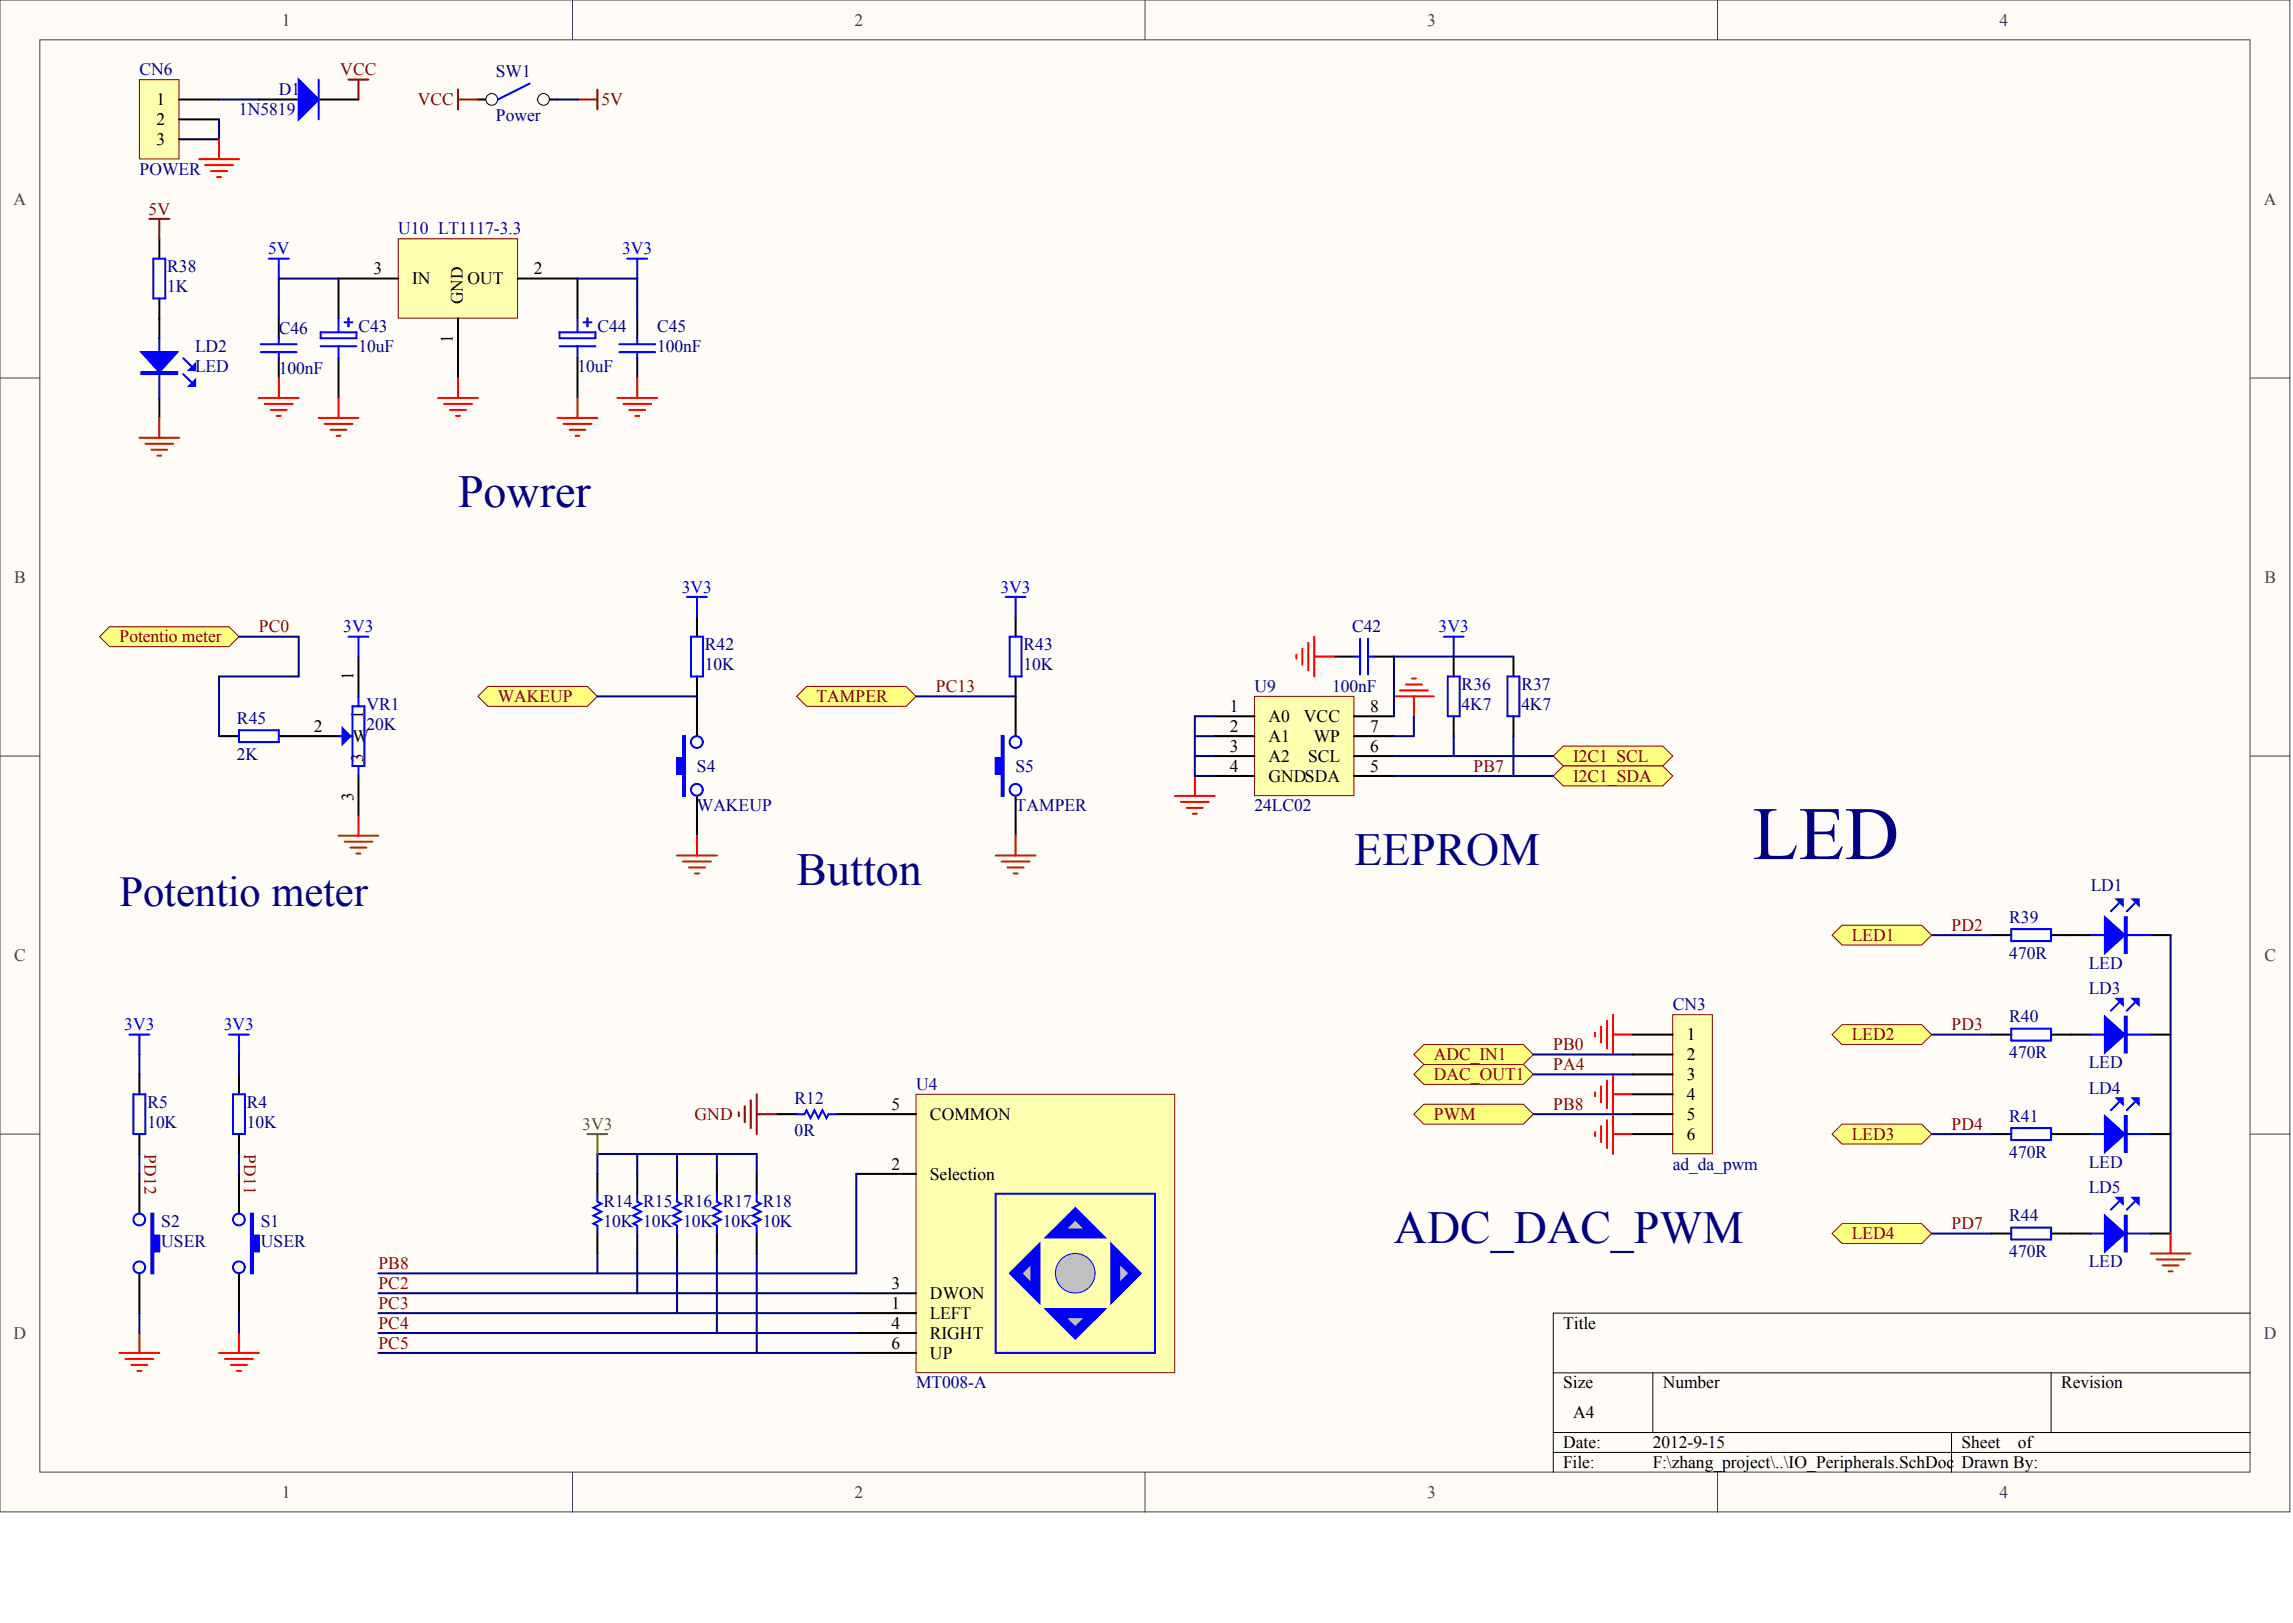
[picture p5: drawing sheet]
<svg xmlns="http://www.w3.org/2000/svg" width="840mm" height="594mm" viewBox="0 0 840 594" stroke-linecap="round" stroke-linejoin="round" font-family="sans-serif">
<defs><g id="words">
<text font-size="27.6" fill="#000080" x="641.7" y="314.4">LED</text>
<g font-size="16.8" fill="#000080">
<text x="167.7" y="185.4">Powrer</text>
<text x="495.8" y="316.5">EEPROM</text>
<text x="291.7" y="323.8">Button</text>
<text x="510.4" y="454.9">ADC_DAC_PWM</text>
</g>
<text font-size="15.6" fill="#000080" x="43.7" y="331.5">Potentio meter</text>
<g font-size="6.4" fill="#404040">
<text x="103.2" y="9.4">1</text>
<text x="312.9" y="9.4">2</text>
<text x="522.5" y="9.4">3</text>
<text x="732.2" y="9.4">4</text>
<text x="5" y="74.9">A</text>
<text x="828.9" y="74.9">A</text>
<text x="5.2" y="213.3">B</text>
<text x="829.1" y="213.3">B</text>
<text x="5.2" y="351.6">C</text>
<text x="829.1" y="351.6">C</text>
<text x="5" y="490">D</text>
<text x="828.9" y="490">D</text>
<text x="103.2" y="548.3">1</text>
<text x="312.9" y="548.3">2</text>
<text x="522.5" y="548.3">3</text>
<text x="732.2" y="548.3">4</text>
</g>
<g font-size="6.4" fill="#000080">
<text x="51" y="27.6">CN6</text>
<text x="181.6" y="28.3">SW1</text>
<text x="102.1" y="34.9">D1</text>
<text x="87.5" y="42.1">1N5819</text>
<text x="181.6" y="44.3">Power</text>
<text x="51" y="64">POWER</text>
<text x="145.8" y="85.8">U10 LT1117-3.3</text>
<text x="61.2" y="99.7">R38</text>
<text x="61.2" y="106.9">1K</text>
<text x="102.1" y="122.2">C46</text>
<text x="131.2" y="121.5">C43</text>
<text x="218.7" y="121.5">C44</text>
<text x="240.6" y="121.5">C45</text>
<text x="71.5" y="128.8">LD2</text>
<text x="131.2" y="128.8">10uF</text>
<text x="240.6" y="128.8">100nF</text>
<text x="71.5" y="136.1">LED</text>
<text x="102.1" y="136.8">100nF</text>
<text x="211.5" y="136.1">10uF</text>
<text x="495.1" y="231.5">C42</text>
<text x="258.1" y="238">R42</text>
<text x="374.8" y="238">R43</text>
<text x="258.1" y="245.3">10K</text>
<text x="374.8" y="245.3">10K</text>
<text x="459.4" y="253.3">U9</text>
<text x="487.8" y="253.3">100nF</text>
<text x="535.2" y="252.6">R36</text>
<text x="557.1" y="252.6">R37</text>
<text x="134.2" y="259.9">VR1</text>
<text x="535.2" y="259.9">4K7</text>
<text x="557.1" y="259.9">4K7</text>
<text x="86.8" y="265">R45</text>
<text x="134.2" y="267.2">20K</text>
<text x="86.8" y="278.1">2K</text>
<text x="255.2" y="282.5">S4</text>
<text x="371.9" y="282.5">S5</text>
<text x="255.2" y="297">WAKEUP</text>
<text x="371.9" y="297">TAMPER</text>
<text x="459.4" y="297">24LC02</text>
<text x="765.6" y="326.2">LD1</text>
<text x="735.7" y="337.8">R39</text>
<text x="735.7" y="350.9">470R</text>
<text x="764.9" y="354.6">LED</text>
<text x="764.9" y="364">LD3</text>
<text x="612.5" y="369.8">CN3</text>
<text x="735.7" y="374.2">R40</text>
<text x="735.7" y="387.3">470R</text>
<text x="764.9" y="391">LED</text>
<text x="335.4" y="399">U4</text>
<text x="764.9" y="400.4">LD4</text>
<text x="54" y="405.5">R5</text>
<text x="90.4" y="405.5">R4</text>
<text x="290.9" y="404.1">R12</text>
<text x="54" y="412.8">10K</text>
<text x="90.4" y="412.8">10K</text>
<text x="735.7" y="410.6">R41</text>
<text x="290.9" y="415.7">0R</text>
<text x="735.7" y="423.7">470R</text>
<text x="612.5" y="428.1">ad_da_pwm</text>
<text x="764.9" y="427.4">LED</text>
<text x="764.9" y="436.8">LD5</text>
<text x="220.9" y="441.9">R14 R15 R16 R17 R18</text>
<text x="59.1" y="449.2">S2</text>
<text x="95.5" y="449.2">S1</text>
<text x="220.9" y="449.2">10K</text>
<text x="235.5" y="449.2">10K</text>
<text x="250.1" y="449.2">10K</text>
<text x="264.7" y="449.2">10K</text>
<text x="279.3" y="449.2">10K</text>
<text x="735.7" y="447">R44</text>
<text x="59.1" y="456.5">USER</text>
<text x="95.5" y="456.5">USER</text>
<text x="735.7" y="460.2">470R</text>
<text x="764.9" y="463.8">LED</text>
<text x="335.4" y="508.2">MT008-A</text>
</g>
<g font-size="6.4" fill="#800000">
<text x="124.6" y="27.6">VCC</text>
<text x="153" y="38.5">VCC</text>
<text x="220.2" y="38.5">5V</text>
<text x="54.4" y="78.5">5V</text>
<text x="94.8" y="231.5">PC0</text>
<text x="43.7" y="235.1">Potentio meter</text>
<text x="182.3" y="257">WAKEUP</text>
<text x="299" y="257">TAMPER</text>
<text x="342.7" y="253.3">PC13</text>
<text x="576" y="278.8">I2C1_SCL</text>
<text x="539.6" y="282.5">PB7</text>
<text x="576" y="286.1">I2C1_SDA</text>
<text x="714.6" y="340.7">PD2</text>
<text x="678.1" y="344.4">LED1</text>
<text x="714.6" y="377.1">PD3</text>
<text x="678.1" y="380.8">LED2</text>
<text x="525" y="388.1">ADC_IN1</text>
<text x="568.7" y="384.4">PB0</text>
<text x="525" y="395.3">DAC_OUT1</text>
<text x="568.7" y="391.7">PA4</text>
<text x="568.7" y="406.3">PB8</text>
<text x="254.3" y="409.9">GND</text>
<text x="525" y="409.9">PWM</text>
<text x="714.6" y="413.5">PD4</text>
<text x="678.1" y="417.2">LED3</text>
<text x="714.6" y="450">PD7</text>
<text x="678.1" y="453.6">LED4</text>
<text x="138.5" y="464.5">PB8</text>
<text x="138.5" y="471.8">PC2</text>
<text x="138.5" y="479.1">PC3</text>
<text x="138.5" y="486.4">PC4</text>
<text x="138.5" y="493.7">PC5</text>
</g>
<g font-size="6.4">
<text x="57.3" y="38.5">1</text>
<text x="57.3" y="45.8">2</text>
<text x="57.3" y="53.1">3</text>
<text x="136.8" y="100.4">3</text>
<text x="195.4" y="100.4">2</text>
<text x="150.9" y="104">IN</text>
<text x="171.2" y="104">OUT</text>
<text x="450.3" y="260.6">1</text>
<text x="501.7" y="260.6">8</text>
<text x="114.9" y="267.9">2</text>
<text x="450.3" y="267.9">2</text>
<text x="464.5" y="264.3">A0</text>
<text x="477.5" y="264.3">VCC</text>
<text x="501.7" y="267.9">7</text>
<text x="129.1" y="271.5">W</text>
<text x="450.3" y="275.2">3</text>
<text x="464.5" y="271.5">A1</text>
<text x="481" y="271.5">WP</text>
<text x="501.7" y="275.2">6</text>
<text x="464.5" y="278.8">A2</text>
<text x="479.1" y="278.8">SCL</text>
<text x="450.3" y="282.5">4</text>
<text x="464.5" y="286.1">GNDSDA</text>
<text x="501.7" y="282.5">5</text>
<text x="617.6" y="380.8">1</text>
<text x="617.6" y="388.1">2</text>
<text x="617.6" y="395.3">3</text>
<text x="326.4" y="406.3">5</text>
<text x="617.6" y="402.6">4</text>
<text x="340.5" y="409.9">COMMON</text>
<text x="617.6" y="409.9">5</text>
<text x="617.6" y="417.2">6</text>
<text x="326.4" y="428.1">2</text>
<text x="340.5" y="431.8">Selection</text>
<text x="326.4" y="471.8">3</text>
<text x="326.4" y="479.1">1</text>
<text x="340.5" y="475.4">DWON</text>
<text x="340.5" y="482.7">LEFT</text>
<text x="326.4" y="486.4">4</text>
<text x="340.5" y="490">RIGHT</text>
<text x="572.4" y="486.4">Title</text>
<text x="326.4" y="493.7">6</text>
<text x="340.5" y="497.3">UP</text>
<text x="572.4" y="508.2">Size</text>
<text x="608.9" y="508.2">Number</text>
<text x="754.7" y="508.2">Revision</text>
<text x="576" y="519.1">A4</text>
<text x="572.4" y="530.1">Date:</text>
<text x="605.2" y="530.1">2012-9-15</text>
<text x="718.2" y="530.1">Sheet</text>
<text x="738.8" y="530.1">of</text>
<text x="572.4" y="537.3">File:</text>
<text x="605.2" y="537.3">F:\zhang_project\..\IO_Peripherals.SchDoc</text>
<text x="718.2" y="537.3">Drawn By:</text>
</g>
<g font-size="6.4" fill="#00f">
<text x="98.1" y="93.1">5V</text>
<text x="227.8" y="93.1">3V3</text>
<text x="249.7" y="216.9">3V3</text>
<text x="366.3" y="216.9">3V3</text>
<text x="125.7" y="231.5">3V3</text>
<text x="526.7" y="231.5">3V3</text>
<text x="45.5" y="377.1">3V3</text>
<text x="82" y="377.1">3V3</text>
</g>
<text font-size="6.4" fill="#00bf00" x="213.2" y="413.5">3V3</text>
<g font-size="6.3">
<text x="169.5" y="111.4" transform="rotate(-90 169.5 111.4)">GND</text>
<text x="165.8" y="125.6" transform="rotate(-90 165.8 125.6)">1</text>
<text x="129.4" y="249.1" transform="rotate(-90 129.4 249.1)">1</text>
<text x="133" y="263.3" transform="rotate(-90 133 263.3)">1</text>
<text x="133" y="278.9" transform="rotate(-90 133 278.9)">3</text>
<text x="129.4" y="293.1" transform="rotate(-90 129.4 293.1)">3</text>
</g>
<g font-size="6.3" fill="#800000">
<text x="52.9" y="422.4" transform="rotate(90 52.9 422.4)">PD12</text>
<text x="89.4" y="422.4" transform="rotate(90 89.4 422.4)">PD11</text>
</g>
</g></defs>
<g fill="#fffcf8" stroke="#404040" stroke-width=".37">
<path d="M0 0h838.5v553.4h-838.5z"/>
<path d="M14.6 14.6h809.3v524.2h-809.3z"/>
</g>
<path d="M209.6 0v14.6M419.3 0v14.6M628.9 0v14.6M0 138.4h14.6M824 138.4h14.5M0 276.7h14.6M824 276.7h14.5M0 415.1h14.6M824 415.1h14.5M209.6 538.9v14.6M419.3 538.9v14.6M628.9 538.9v14.6" fill="none" stroke="#404040" stroke-width=".37"/>
<path d="M824 480.7h-255.3v58.2M568.7 502.5h255.3M605.2 502.5v21.9M751 502.5v21.9M568.7 524.4h255.3M568.7 531.6h255.3M714.6 524.4v14.5" fill="none" stroke="#000" stroke-width=".37"/>
<path d="M729.2 342.3h7.3M751 342.3h14.6M787.5 342.3h7.3M729.2 378.7h7.3M751 378.7h14.6M787.5 378.7h7.3M729.2 415.1h7.3M751 415.1h14.6M787.5 415.1h7.3M729.2 451.5h7.3M751 451.5h14.6M787.5 451.5h7.3" fill="none" stroke="#000" stroke-width=".73"/>
<g fill="none" stroke="#00f" stroke-width=".73">
<path d="M775.8 330.6l-2.9 3M781.7 330.6l-3 3M736.5 340.1h14.5v4.4h-14.5zM765.6 342.3h21.9M736.5 376.5h14.5v4.4h-14.5zM765.6 378.7h21.9M775.8 367.1l-2.9 2.9M781.7 367.1l-3 2.9M736.5 412.9h14.5v4.4h-14.5zM765.6 415.1h21.9M775.8 403.5l-2.9 2.9M781.7 403.5l-3 2.9"/>
<path d="M775.8 439.9l-2.9 2.9M781.7 439.9l-3 2.9M736.5 449.3h14.5v4.4h-14.5zM765.6 451.5h21.9"/>
</g>
<g fill="#00f" stroke="#00f" stroke-width=".73">
<path d="M770.7 335.7l7.3 6.6-7.3 6.5z"/>
<path d="M780.9 329.2h2.2v2.2z"/>
<path d="M775.1 329.2h2.2v2.2z"/>
<path d="M770.7 372.2l7.3 6.5-7.3 6.6z"/>
<path d="M780.9 365.6h2.2v2.2z"/>
<path d="M775.1 365.6h2.2v2.2z"/>
<path d="M770.7 408.6l7.3 6.5-7.3 6.6z"/>
<path d="M780.9 402h2.2v2.2z"/>
<path d="M775.1 402h2.2v2.2z"/>
<path d="M770.7 445l7.3 6.5-7.3 6.6z"/>
<path d="M780.9 438.4h2.2v2.2z"/>
<path d="M775.1 438.4h2.2v2.2z"/>
<path d="M778 335.7h.7v13.1h-.7z" fill-rule="evenodd"/>
<path d="M778 372.2h.7v13.1h-.7z" fill-rule="evenodd"/>
<path d="M778 408.6h.7v13.1h-.7z" fill-rule="evenodd"/>
<path d="M778 445h.7v13.1h-.7z" fill-rule="evenodd"/>
</g>
<path d="M707.3 342.3h21.9M794.8 342.3v109.2M707.3 378.7h21.9M707.3 415.1h21.9M707.3 451.5h21.9" fill="none" stroke="#000080" stroke-width=".73"/>
<path d="M787.5 458.8h14.6M794.8 451.5v7.3M789.7 461h10.2M791.9 463.2h5.8M794.1 465.4h1.4" fill="none" stroke="#f00" stroke-width=".73"/>
<g fill="#ffff80" stroke="#800000" stroke-width=".37">
<path d="M670.8 342.3l3.7-3.6h29.1l3.7 3.6-3.7 3.6h-29.1z" fill-rule="evenodd"/>
<path d="M670.8 378.7l3.7-3.6h29.1l3.7 3.6-3.7 3.6h-29.1z" fill-rule="evenodd"/>
<path d="M670.8 415.1l3.7-3.6h29.1l3.7 3.6-3.7 3.7h-29.1z" fill-rule="evenodd"/>
<path d="M670.8 451.5l3.7-3.6h29.1l3.7 3.6-3.7 3.7h-29.1z" fill-rule="evenodd"/>
</g>
<path d="M459.4 254.9h36.4v36.3h-36.4z" fill="#ffffb0" stroke="#800000" stroke-width=".37"/>
<path d="M532.3 240.3v7.3M554.2 240.3v7.3M444.8 262.2h14.6M444.8 269.5h14.6M444.8 276.7h14.6M495.8 262.2h14.6M495.8 269.5h14.6M495.8 276.7h14.6M532.3 262.2v7.3M554.2 262.2v7.3M444.8 284h14.6M495.8 284h14.6" fill="none" stroke="#000" stroke-width=".73"/>
<path d="M437.5 276.7h7.3M437.5 269.5h7.3M517.7 262.2v7.3h-7.3" fill="none" stroke="#000080" stroke-width=".73"/>
<path d="M510.4 254.9h14.6M512.6 252.7h10.2M514.8 250.5h5.8M517 248.3h1.4M517.7 254.9v7.3M430.2 291.3h14.6M432.4 293.5h10.2M434.6 295.7h5.8M436.8 297.9h1.4M437.5 284v7.3" fill="none" stroke="#f00" stroke-width=".73"/>
<path d="M528.6 233.1h7.3M532.3 233.1v7.2M530.1 247.6h4.4v14.6h-4.4zM552 247.6h4.4v14.6h-4.4z" fill="none" stroke="#00f" stroke-width=".73"/>
<g fill="#ffff80" stroke="#800000" stroke-width=".37">
<path d="M568.7 276.7l3.7-3.6h36.5l3.6 3.6-3.6 3.7h-36.5z" fill-rule="evenodd"/>
<path d="M568.7 284l3.7-3.6h36.5l3.6 3.6-3.6 3.7h-36.5z" fill-rule="evenodd"/>
</g>
<path d="M255.2 225.8v7.3M255.2 247.6v21.9M255.2 291.3v14.6" fill="none" stroke="#000" stroke-width=".73"/>
<g fill="none" stroke="#00f" stroke-width=".73">
<path d="M251.6 218.5h7.3M255.2 218.5v7.3M253 233.1h4.4v14.5h-4.4z"/>
<circle cx="255.2" cy="271.6" r="2.15"/>
<circle cx="255.2" cy="289.1" r="2.15"/>
</g>
<path d="M250.1 269.5h.7v21.8h-.7v-8h-2.2v-5.8h2.2z" fill-rule="evenodd" fill="#00f" stroke="#00f" stroke-width=".73"/>
<path d="M247.9 313.2h14.6M250.1 315.3h10.2M252.3 317.5h5.8M254.5 319.7h1.4M255.2 305.9v7.3" fill="none" stroke="#f00" stroke-width=".73"/>
<path d="M175 254.9l3.6-3.6h36.5l3.6 3.6-3.6 3.6h-36.5z" fill-rule="evenodd" fill="#ffff80" stroke="#800000" stroke-width=".37"/>
<path d="M371.9 225.8v7.3M371.9 247.6v21.9M371.9 291.3v14.6" fill="none" stroke="#000" stroke-width=".73"/>
<g fill="none" stroke="#00f" stroke-width=".73">
<path d="M368.2 218.5h7.3M371.9 218.5v7.3M369.7 233.1h4.4v14.5h-4.4z"/>
<circle cx="371.8" cy="271.6" r="2.15"/>
<circle cx="371.8" cy="289.1" r="2.15"/>
</g>
<path d="M366.8 269.5h.7v21.8h-.7v-8h-2.2v-5.8h2.2z" fill-rule="evenodd" fill="#00f" stroke="#00f" stroke-width=".73"/>
<path d="M364.6 313.2h14.6M366.8 315.3h10.2M369 317.5h5.8M371.1 319.7h1.5M371.9 305.9v7.3" fill="none" stroke="#f00" stroke-width=".73"/>
<path d="M291.7 254.9l3.6-3.6h36.5l3.6 3.6-3.6 3.6h-36.5z" fill-rule="evenodd" fill="#ffff80" stroke="#800000" stroke-width=".37"/>
<path d="M131.2 240.3v14.6M109.4 269.5h14.6M131.2 284v14.6" fill="none" stroke="#000" stroke-width=".73"/>
<path d="M127.6 233.1h7.3M131.2 233.1v7.2M129.1 258.5h4.3v21.9h-4.3zM131.2 254.9v3.6M124 269.5h5.1M131.2 280.4v3.6" fill="none" stroke="#00f" stroke-width=".73"/>
<path d="M125.4 266.6l2.9 2.9-2.9 2.9z" fill="#00f" stroke="#00f" stroke-width=".73"/>
<path d="M131.2 298.6v7.3M124 305.9h14.5M126.1 308.1h10.3M128.3 310.2h5.9M130.5 312.4h1.5" fill="none" stroke="#f00" stroke-width=".73"/>
<path d="M36.5 233.1l3.6-3.7h43.8l3.6 3.7-3.6 3.6h-43.8z" fill-rule="evenodd" fill="#ffff80" stroke="#800000" stroke-width=".37"/>
<path d="M584.1 378v1.4M586.2 375.8v5.8M588.4 373.6v10.2M590.6 371.4v14.6M590.6 378.7h7.3M584.1 399.8v1.5M586.2 397.6v5.9M588.4 395.5v10.1M590.6 393.3v14.5M590.6 400.6h7.3" fill="none" stroke="#f00" stroke-width=".73"/>
<g fill="#ffff80" stroke="#800000" stroke-width=".37">
<path d="M517.7 386l3.7-3.7h36.4l3.7 3.7-3.7 3.6h-36.4z" fill-rule="evenodd"/>
<path d="M517.7 393.3l3.7-3.7h36.4l3.7 3.7-3.7 3.6h-36.4z" fill-rule="evenodd"/>
</g>
<path d="M561.5 386h36.4" fill="none" stroke="#000080" stroke-width=".73"/>
<path d="M145.8 87.4h43.7v29.1h-43.7z" fill="#ffffb0" stroke="#800000" stroke-width=".37"/>
<path d="M102.1 116.5v7.3M145.8 102h-21.8v14.5M167.7 116.5v21.9M189.6 102h21.9v14.5M233.3 116.5v7.3M102.1 131.1v7.3M124 131.1v14.6M211.5 131.1v14.6M233.3 131.1v7.3" fill="none" stroke="#000" stroke-width=".73"/>
<g fill="none" stroke="#00f" stroke-width=".73">
<path d="M98.4 94.7h7.3M102.1 94.7v7.3M229.7 94.7h7.3M233.3 94.7v7.3M124 116.5v5.1M126.1 118h3M127.6 116.5v2.9M211.5 116.5v5.1M213.6 118h3M215.1 116.5v2.9M95.5 128.9h13.1M95.5 126h13.1"/>
<path d="M102.1 123.8v2.2M102.1 128.9v2.2M117.4 121.6h13.1v2.2h-13.1zM117.4 126.7h13.1M124 126.7v4.4M204.9 126.7h13.1M204.9 121.6h13.1v2.2h-13.1zM211.5 126.7v4.4M226.8 128.9h13.1M226.8 126h13.1M233.3 123.8v2.2M233.3 128.9v2.2"/>
</g>
<g fill="none" stroke="#f00" stroke-width=".73">
<path d="M102.1 138.4v7.3M167.7 138.4v7.3M233.3 138.4v7.3M94.8 145.7h14.6M97 147.8h10.2M99.2 150h5.8M101.4 152.2h1.4M116.7 152.9h14.5M118.9 155.1h10.2M121 157.3h5.9M123.2 159.5h1.5M124 145.7v7.2"/>
<path d="M160.4 145.7h14.6M162.6 147.8h10.2M164.8 150h5.8M167 152.2h1.4M204.2 152.9h14.5M206.4 155.1h10.2M208.5 157.3h5.9M210.7 159.5h1.5M211.5 145.7v7.2M226 145.7h14.6M228.2 147.8h10.2M230.4 150h5.8"/>
<path d="M232.6 152.2h1.5"/>
</g>
<path d="M211.5 102h21.8v14.5" fill="none" stroke="#000080" stroke-width=".73"/>
<path d="M51 29.1h14.6v29.1h-14.6z" fill="#ffffb0" stroke="#800000" stroke-width=".37"/>
<path d="M65.6 36.4h14.6M175 36.4h7.3M65.6 43.7h14.6M65.6 51h14.6M58.3 87.4v7.3M58.3 109.2v14.6M58.3 145.7v7.2M488.5 240.3h7.3M503.1 240.3h7.3M80.2 269.5h7.3M102.1 269.5h7.3" fill="none" stroke="#000" stroke-width=".73"/>
<path d="M80.2 36.4h14.6M80.2 43.7v7.3M124 102h-21.9v14.5M87.5 233.1h21.9v14.5h-29.2v21.9M218.7 254.9h36.5M335.4 254.9h36.5M554.2 240.3h-43.8v21.9M444.8 262.2h-7.3v21.8h7.3M510.4 276.7h58.3M532.3 269.5v7.2M554.2 269.5v14.5M510.4 284h58.3" fill="none" stroke="#000080" stroke-width=".73"/>
<g fill="none" stroke="#f00" stroke-width=".73">
<path d="M72.9 58.3h14.6M80.2 51v7.3M75.1 60.5h10.2M77.3 62.6h5.8M79.5 64.8h1.4M58.3 152.9v7.3M51 160.2h14.6M53.2 162.4h10.2M55.4 164.6h5.8M57.6 166.8h1.5M474.7 239.6v1.5M476.9 237.4v5.8"/>
<path d="M479.1 235.2v10.2M481.2 233.1v14.5M481.2 240.3h7.3"/>
</g>
<path d="M56.1 94.7h4.4v14.5h-4.4zM58.3 123.8v21.9M67.1 136.9l2.9 2.9M67.1 131.1l2.9 2.9M498 233.8v13.1M500.9 233.8v13.1M495.8 240.3h2.2M500.9 240.3h2.2M87.5 267.3h14.6v4.4h-14.6z" fill="none" stroke="#00f" stroke-width=".73"/>
<g fill="#00f" stroke="#00f" stroke-width=".73">
<path d="M51.8 128.9h13.1l-6.6 7.3z"/>
<path d="M69.3 141.3l2.2-2.2v2.2z"/>
<path d="M69.3 135.5l2.2-2.2v2.2z"/>
<path d="M51.8 136.2h13.1v.7h-13.1z" fill-rule="evenodd"/>
</g>
<path d="M211.5 36.4h7.2M218.7 32.8v7.3" fill="none" stroke="#800000" stroke-width=".73"/>
<circle cx="180.1" cy="36.4" r="2.15" fill="#fffcf8" stroke="#000" stroke-width=".37"/>
<path d="M196.9 36.4h7.3" fill="none" stroke="#000" stroke-width=".73"/>
<circle cx="199" cy="36.4" r="2.15" fill="#fffcf8" stroke="#000" stroke-width=".37"/>
<path d="M116.7 29.1v14.6M194 30.6l-11.7 5.8" fill="none" stroke="#00f" stroke-width=".73"/>
<path d="M204.2 36.4h7.3M561.5 393.3h36.4M561.5 407.8h36.4" fill="none" stroke="#000080" stroke-width=".73"/>
<path d="M127.6 29.1h7.3M131.2 29.1v7.3M167.7 32.8v7.3M167.7 36.4h7.3" fill="none" stroke="#800000" stroke-width=".73"/>
<path d="M94.8 36.4h14.6M116.7 36.4h14.5" fill="none" stroke="#000" stroke-width=".73"/>
<path d="M109.4 29.1l7.3 7.3-7.3 7.3z" fill="#00f" stroke="#00f" stroke-width=".73"/>
<path d="M584.1 414.4v1.4M586.2 412.2v5.8M588.4 410v10.2M590.6 407.8v14.6M590.6 415.1h7.3" fill="none" stroke="#f00" stroke-width=".73"/>
<path d="M517.7 407.8l3.7-3.6h36.4l3.7 3.6-3.7 3.7h-36.4z" fill-rule="evenodd" fill="#ffff80" stroke="#800000" stroke-width=".37"/>
<path d="M612.5 371.4h14.5v50.9h-14.5z" fill="#ffffb0" stroke="#800000" stroke-width=".37"/>
<g fill="none" stroke="#000" stroke-width=".73">
<path d="M597.9 378.7h14.6M51 393.3v7.3M87.5 393.3v7.3M597.9 386h14.6M597.9 393.3h14.6M51 415.1v7.3M87.5 415.1v7.3M597.9 400.6h14.6M597.9 407.8h14.6M597.9 415.1h14.6M51 429.7v14.5M87.5 429.7v14.5"/>
<path d="M51 466.1v14.6M87.5 466.1v14.6"/>
</g>
<path d="M54.7 80.1h7.3M58.3 80.1v7.3" fill="none" stroke="#800000" stroke-width=".73"/>
<g fill="#00f" stroke="#00f" stroke-width=".73">
<path d="M91.9 444.2h.7v8.1h2.2v5.8h-2.2v8h-.7z" fill-rule="evenodd"/>
<path d="M55.4 444.2h.7v8.1h2.2v5.8h-2.2v8h-.7z" fill-rule="evenodd"/>
</g>
<g fill="none" stroke="#00f" stroke-width=".73">
<path d="M47.4 378.7h7.3M51 378.7v7.3M83.9 378.7h7.2M87.5 378.7v7.3M48.9 400.6h4.3v14.5h-4.3zM85.3 400.6h4.4v14.5h-4.4z"/>
<circle cx="51" cy="446.4" r="2.15"/>
<circle cx="87.5" cy="446.4" r="2.15"/>
<circle cx="51" cy="463.9" r="2.15"/>
<circle cx="87.5" cy="463.9" r="2.15"/>
</g>
<path d="M43.7 495.2h14.6M45.9 497.4h10.2M48.1 499.6h5.9M51 487.9v7.3M80.2 495.2h14.6M82.4 497.4h10.2M84.6 499.6h5.8M87.5 487.9v7.3M50.3 501.8h1.5M86.8 501.8h1.4" fill="none" stroke="#f00" stroke-width=".73"/>
<path d="M51 386v7.3M87.5 386v7.3M51 422.4v7.3M87.5 422.4v7.3M51 480.7v7.2M87.5 480.7v7.2" fill="none" stroke="#000080" stroke-width=".73"/>
<path d="M335.4 400.6h94.7v101.8h-94.7z" fill="#ffffb0" stroke="#800000" stroke-width=".37"/>
<circle cx="393.7" cy="466.1" r="7.3" fill="#c0c0c0" stroke="#00f" stroke-width=".37"/>
<g fill="#c0c0c0" stroke="#00f" stroke-width="3.6">
<path d="M386.5 451.5l7.2-7.3 7.3 7.3z"/>
<path d="M371.9 466.1l7.3-7.3v14.6z"/>
<path d="M386.5 480.7h14.5l-7.3 7.2z"/>
<path d="M408.3 458.8l7.3 7.3-7.3 7.3z"/>
</g>
<path d="M291.7 407.8h2.9l.7-1.4 1.5 2.9 1.4-2.9 1.5 2.9 1.4-2.9 1.5 2.9 .7-1.5h2.9M218.7 437v2.9l1.5 .7-2.9 1.5 2.9 1.4-2.9 1.5 2.9 1.4-2.9 1.5 1.4 .7v2.9M233.3 437v2.9l1.5 .7-2.9 1.5 2.9 1.4-2.9 1.5 2.9 1.4-2.9 1.5 1.4 .7v2.9M247.9 437v2.9l1.5 .7-2.9 1.5 2.9 1.4-2.9 1.5 2.9 1.4-2.9 1.5 1.4 .7v2.9M262.5 437v2.9l1.5 .7-3 1.5 3 1.4-3 1.5 3 1.4-3 1.5 1.5 .7v2.9M277.1 437v2.9l1.4 .7-2.9 1.5 2.9 1.4-2.9 1.5 2.9 1.4-2.9 1.5 1.5 .7v2.9M364.6 437h58.3v58.2h-58.3z" fill="none" stroke="#00f" stroke-width=".73"/>
<g fill="none" stroke="#000" stroke-width=".73">
<path d="M284.4 407.8h7.3M306.2 407.8h29.2M218.7 429.7v7.3M233.3 429.7v7.3M247.9 429.7v7.3M262.5 429.7v7.3M277.1 429.7v7.3M313.5 429.7h21.9M218.7 451.5v7.3M233.3 451.5v7.3M247.9 451.5v7.3M262.5 451.5v7.3"/>
<path d="M277.1 451.5v7.3M313.5 473.4h21.9M313.5 480.7h21.9M313.5 487.9h21.9M313.5 495.2h21.9"/>
</g>
<g fill="none" stroke="#000080" stroke-width=".73">
<path d="M218.7 429.7v-7.3h58.4v7.3M233.3 422.4v7.3M247.9 422.4v7.3M262.5 422.4v7.3M313.5 429.7v36.4h-175M218.7 458.8v7.3M233.3 458.8v14.6M247.9 458.8v21.9M262.5 458.8v29.1M277.1 458.8v36.4M138.5 473.4h175M138.5 480.7h175"/>
<path d="M138.5 487.9h175M138.5 495.2h175"/>
</g>
<path d="M270.5 407.1v1.5M272.7 404.9v5.8M274.9 402.7v10.2M277.1 400.6v14.5M277.1 407.8h7.3" fill="none" stroke="#800000" stroke-width=".73"/>
<path d="M215.1 415.1h7.3M218.7 415.1v7.3" fill="none" stroke="#00bf00" stroke-width=".73"/>
<use href="#words"/>
</svg>
